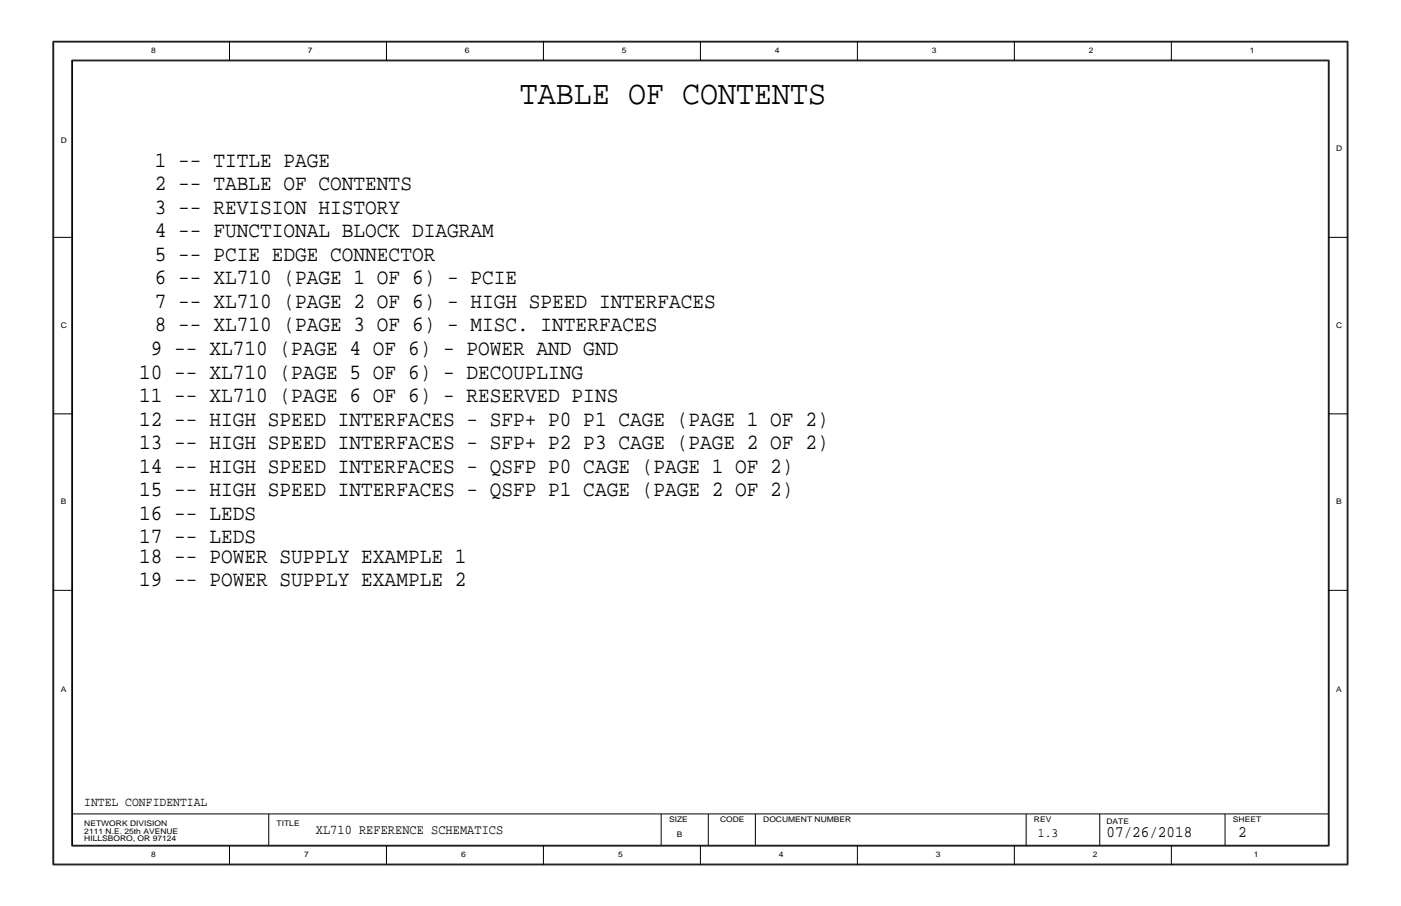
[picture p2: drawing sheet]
<svg xmlns="http://www.w3.org/2000/svg" width="432mm" height="279mm" viewBox="0 0 432 279" stroke-linecap="round" stroke-linejoin="round" font-family="sans-serif">
<defs><g id="words">
<text font-size="10.4" x="160.2" y="32.1">TABLE OF CONTENTS</text>
<g font-size="6.7">
<text x="47.8" y="51.4">1 -- TITLE PAGE</text>
<text x="47.8" y="58.7">2 -- TABLE OF CONTENTS</text>
<text x="47.8" y="65.9">3 -- REVISION HISTORY</text>
<text x="47.8" y="73.2">4 -- FUNCTIONAL BLOCK DIAGRAM</text>
<text x="47.8" y="80.5">5 -- PCIE EDGE CONNECTOR</text>
<text x="47.8" y="87.7">6 -- XL710 (PAGE 1 OF 6) - PCIE</text>
<text x="47.8" y="95">7 -- XL710 (PAGE 2 OF 6) - HIGH SPEED INTERFACES</text>
<text x="47.8" y="102.2">8 -- XL710 (PAGE 3 OF 6) - MISC. INTERFACES</text>
<text x="46.5" y="109.5">9 -- XL710 (PAGE 4 OF 6) - POWER AND GND</text>
<text x="42.9" y="116.7">10 -- XL710 (PAGE 5 OF 6) - DECOUPLING</text>
<text x="42.9" y="124">11 -- XL710 (PAGE 6 OF 6) - RESERVED PINS</text>
<text x="42.9" y="131.3">12 -- HIGH SPEED INTERFACES - SFP+ P0 P1 CAGE (PAGE 1 OF 2)</text>
<text x="42.9" y="138.5">13 -- HIGH SPEED INTERFACES - SFP+ P2 P3 CAGE (PAGE 2 OF 2)</text>
<text x="42.9" y="145.8">14 -- HIGH SPEED INTERFACES - QSFP P0 CAGE (PAGE 1 OF 2)</text>
<text x="42.9" y="153">15 -- HIGH SPEED INTERFACES - QSFP P1 CAGE (PAGE 2 OF 2)</text>
<text x="42.9" y="160.3">16 -- LEDS</text>
<text x="42.9" y="167.5">17 -- LEDS</text>
<text x="42.9" y="173.6">18 -- POWER SUPPLY EXAMPLE 1</text>
<text x="42.9" y="180.8">19 -- POWER SUPPLY EXAMPLE 2</text>
</g>
<g font-size="4.9">
<text x="341" y="258.3">07/26/2018</text>
<text x="381.6" y="258.3">2</text>
</g>
<text font-size="4.2" x="97.3" y="257">XL710 REFERENCE SCHEMATICS</text>
<g font-size="3.9">
<text x="26" y="248.6">INTEL CONFIDENTIAL</text>
<text x="319.9" y="258.3">1.3</text>
</g>
<g font-size="2.4">
<text x="46.5" y="16.4">8</text>
<text x="94.9" y="16.4">7</text>
<text x="143.3" y="16.4">6</text>
<text x="191.7" y="16.4">5</text>
<text x="238.9" y="16.4">4</text>
<text x="287.2" y="16.4">3</text>
<text x="335.6" y="16.4">2</text>
<text x="385.2" y="16.4">1</text>
<text x="18.7" y="44.2">D</text>
<text x="411.8" y="46.6">D</text>
<text x="18.7" y="101">C</text>
<text x="411.8" y="101">C</text>
<text x="18.7" y="155.4">B</text>
<text x="411.8" y="155.4">B</text>
<text x="18.7" y="213.5">A</text>
<text x="411.8" y="213.5">A</text>
<text x="26" y="254.6">NETWORK DIVISION</text>
<text x="26" y="257">2111 N.E. 25th AVENUE</text>
<text x="85.2" y="254.6">TITLE</text>
<text x="206.2" y="253.4">SIZE</text>
<text x="221.9" y="253.4">CODE</text>
<text x="235.2" y="253.4">DOCUMENT NUMBER</text>
<text x="318.7" y="253.4">REV</text>
<text x="341" y="254">DATE</text>
<text x="380" y="253.4">SHEET</text>
<text x="26" y="259.5">HILLSBORO, OR 97124</text>
<text x="208.6" y="258.3">B</text>
<text x="46.5" y="264.3">8</text>
<text x="93.7" y="264.3">7</text>
<text x="142.1" y="264.3">6</text>
<text x="190.5" y="264.3">5</text>
<text x="240.1" y="264.3">4</text>
<text x="288.4" y="264.3">3</text>
<text x="336.8" y="264.3">2</text>
<text x="386.4" y="264.3">1</text>
</g>
</g></defs>
<g fill="none" stroke="#000" stroke-width=".31">
<path d="M16.3 12.7h399.1zM16.3 12.7v254zM16.5 13v253.5zM16.5 13h398.7zM22.1 18.5v242.4zM22.1 18.5h387.5zM22.4 18.8h387zM22.4 18.8v241.9zM70.7 12.7v6.1zM119.1 12.7v6.1zM167.5 12.7v6.1zM215.9 12.7v6.1z"/>
<path d="M264.3 12.7v6.1zM312.6 12.7v6.1zM361 12.7v6.1zM409.4 18.8v241.9zM409.6 18.5v242.4zM415.2 13v253.5zM415.4 12.7v254zM16.3 73.2h6.1zM409.4 73.2h6zM16.3 127.6h6.1zM409.4 127.6h6zM16.3 182.1h6.1z"/>
<path d="M409.4 182.1h6zM22.4 251h387zM82.8 251v9.7zM203.8 251v9.7zM218.3 251v9.7zM232.8 251v9.7zM316.3 251v9.7zM339 251v9.7zM377.6 251v9.7zM16.3 266.7h399.1zM16.5 266.5h398.7zM22.1 260.9h387.5z"/>
<path d="M22.4 260.7h387zM70.7 260.7v6zM119.1 260.7v6zM167.5 260.7v6zM215.9 260.7v6zM264.3 260.7v6zM312.6 260.7v6zM361 260.7v6z"/>
</g>
<use href="#words"/>
</svg>
